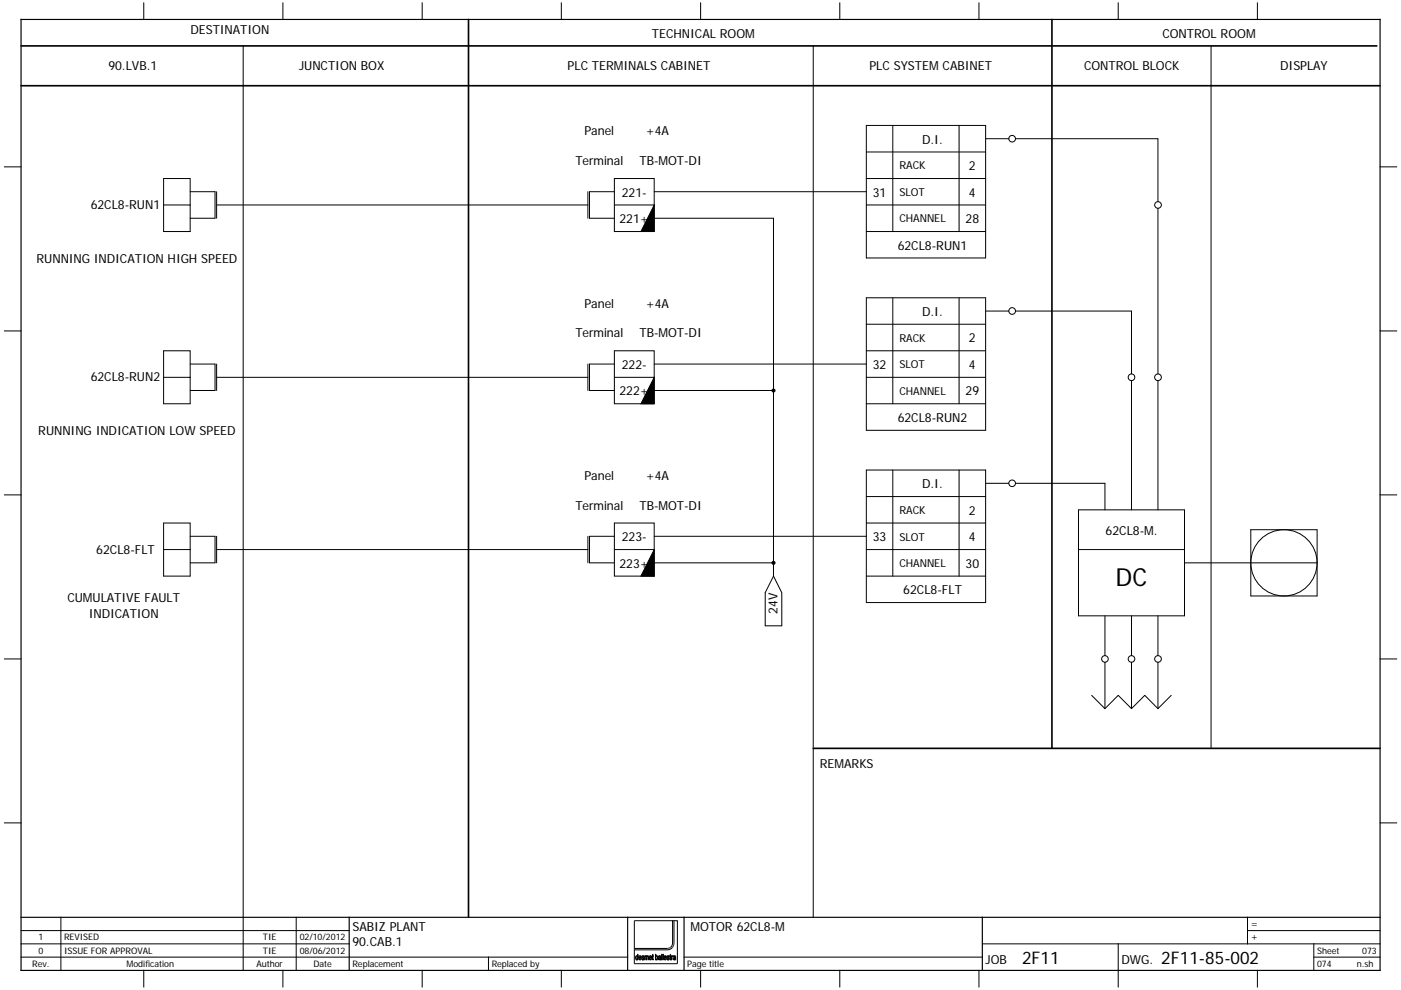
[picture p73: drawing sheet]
<svg xmlns="http://www.w3.org/2000/svg" width="297mm" height="210mm" viewBox="0 0 297 210" stroke-linecap="round" stroke-linejoin="round" font-family="sans-serif">
<defs><g id="words">
<text font-size="5.3" x="236.5" y="124.3">DC</text>
<g font-size="3.7">
<text x="216.7" y="204.4">2F11</text>
<text x="246.2" y="204.4">2F11-85-002</text>
</g>
<g font-size="2.6">
<text x="40.4" y="7.2">DESTINATION</text>
<text x="138.2" y="8">TECHNICAL ROOM</text>
<text x="246.4" y="8">CONTROL ROOM</text>
<text x="23" y="14.8">90.LVB.1</text>
<text x="63.4" y="14.8">JUNCTION BOX</text>
<text x="120.4" y="14.8">PLC TERMINALS CABINET</text>
<text x="184.3" y="14.8">PLC SYSTEM CABINET</text>
<text x="229.8" y="14.8">CONTROL BLOCK</text>
<text x="271.4" y="14.8">DISPLAY</text>
<text x="123.9" y="28.7">Panel</text>
<text x="136.9" y="28.7">+4A</text>
<text x="122" y="35">Terminal</text>
<text x="135.6" y="35">TB-MOT-DI</text>
<text x="195.5" y="30.4">D.I.</text>
<text x="131.8" y="41.7">221-</text>
<text x="185" y="41.7">31</text>
<text x="205.4" y="36.1">2</text>
<text x="205.4" y="41.7">4</text>
<text x="19.2" y="44.3">62CL8-RUN1</text>
<text x="131.3" y="47.3">221+</text>
<text x="204.7" y="47.3">28</text>
<text x="190.3" y="52.9">62CL8-RUN1</text>
<text x="7.7" y="55.8">RUNNING INDICATION HIGH SPEED</text>
<text x="123.9" y="65.2">Panel</text>
<text x="136.9" y="65.2">+4A</text>
<text x="122" y="71.6">Terminal</text>
<text x="135.6" y="71.6">TB-MOT-DI</text>
<text x="195.5" y="67">D.I.</text>
<text x="205.4" y="72.6">2</text>
<text x="19.2" y="80.9">62CL8-RUN2</text>
<text x="131.3" y="83.9">222+</text>
<text x="131.8" y="78.2">222-</text>
<text x="185" y="78.2">32</text>
<text x="204.7" y="83.9">29</text>
<text x="205.4" y="78.2">4</text>
<text x="190.3" y="89.5">62CL8-RUN2</text>
<text x="8.1" y="92.3">RUNNING INDICATION LOW SPEED</text>
<text x="123.9" y="101.8">Panel</text>
<text x="136.9" y="101.8">+4A</text>
<text x="195.5" y="103.5">D.I.</text>
<text x="122" y="108.1">Terminal</text>
<text x="135.6" y="108.1">TB-MOT-DI</text>
<text x="205.4" y="109.2">2</text>
<text x="234.4" y="113.4">62CL8-M.</text>
<text x="20.4" y="117.4">62CL8-FLT</text>
<text x="131.8" y="114.8">223-</text>
<text x="185" y="114.8">33</text>
<text x="205.4" y="114.8">4</text>
<text x="131.3" y="120.4">223+</text>
<text x="204.7" y="120.4">30</text>
<text x="14.3" y="127.8">CUMULATIVE FAULT</text>
<text x="18.8" y="131">INDICATION</text>
<text x="164.8" y="130.2" transform="rotate(-90 164.8 130.2)">24V</text>
<text x="191.5" y="126">62CL8-FLT</text>
<text x="173.8" y="162.9">REMARKS</text>
<text x="74.7" y="197.4">SABIZ PLANT</text>
<text x="146.4" y="197.4">MOTOR 62CL8-M</text>
<text x="74.7" y="200.6">90.CAB.1</text>
<text x="209" y="204.4">JOB</text>
<text x="237.8" y="204.4">DWG.</text>
</g>
<g font-size="2.3">
<text x="190.7" y="35.9">RACK</text>
<text x="190.7" y="41.6">SLOT</text>
<text x="190.7" y="47.2">CHANNEL</text>
<text x="190.7" y="72.5">RACK</text>
<text x="190.7" y="83.7">CHANNEL</text>
<text x="190.7" y="78.1">SLOT</text>
<text x="190.7" y="109">RACK</text>
<text x="190.7" y="114.7">SLOT</text>
<text x="190.7" y="120.3">CHANNEL</text>
</g>
<g font-size="2.1">
<text x="265.2" y="196.7">=</text>
<text x="265.2" y="199.5">+</text>
</g>
<g font-size="1.9">
<text x="8.1" y="202.3">0</text>
<text x="8.1" y="199.5">1</text>
<text x="13.6" y="202.3">ISSUE FOR APPROVAL</text>
<text x="13.6" y="199.5">REVISED</text>
<text x="55.7" y="202.3">TIE</text>
<text x="55.7" y="199.5">TIE</text>
<text x="63.5" y="202.3">08/06/2012</text>
<text x="63.5" y="199.5">02/10/2012</text>
<text x="279.2" y="202.3">Sheet</text>
<text x="288.8" y="202.3">073</text>
<text x="6.8" y="205.1">Rev.</text>
<text x="26.8" y="205.1">Modification</text>
<text x="54.4" y="205.1">Author</text>
<text x="66.4" y="205.1">Date</text>
<text x="74.7" y="205.1">Replacement</text>
<text x="104.3" y="205.1">Replaced by</text>
<text x="145.7" y="205.1">Page title</text>
<text x="279.2" y="205.1">074</text>
<text x="287.7" y="205.1">n.sh</text>
</g>
</g></defs>
<path d="M209.8 .5l-209 209M296.2 .6l-295.4 208.8M.8 209.2l.3 .3" fill="none" stroke="#fff" stroke-width=".21"/>
<g fill="none" stroke="#010101" stroke-width=".21">
<path d="M30.5 .6v3.5M60 .6v3.5M89.5 .6v3.5M119 .6v3.5M148.5 .6v3.5M178.1 .6v3.5M207.6 .6v3.5M237.1 .6v3.5M266.6 .6v3.5M.9 35.4h3.6M292.6 35.4h3.5M.9 70.2h3.6"/>
<path d="M292.6 70.2h3.5M.9 105h3.6M292.6 105h3.5M.9 139.8h3.6M292.6 139.8h3.5M.9 174.5h3.6M292.6 174.5h3.5M4.5 197.4h69.5M12.9 194.6v11.2M51.6 194.6v11.2M62.8 194.6v11.2M134.5 195.3h8.1v5a1.08 1.08 0 0 1-1.1 .9h-7z"/>
<path d="M264.5 197.4h28.1M264.5 194.6v5.6M4.5 203h128.6M4.5 200.2h69.5M30.5 205.8v3.5M60 205.8v3.5M89.5 205.8v3.5M103.6 203v2.8M119 205.8v3.5M135.6 203.4h.1M135.6 203.4l.1 .1M135.6 202.8h.2l.1 .3h-.4z"/>
<path d="M135.7 203.5h.1M135.9 202.8h.1M135.9 202.8l.1 .4-.2-.1v.1h-.3l.1 .2M135.9 202.8a.4 .4 0 0 0-.5 .2 .4 .4 0 0 0 .1 .5l.2 .1 .3-.3-.3 .2M148.5 205.8v3.5M178.1 205.8v3.5M207.6 205.8v3.5M208.3 200.2h84.3M237.1 200.2v9.1M266.6 205.8v3.5M278.6 203h14M278.6 200.2v5.6"/>
</g>
<path d="M4.5 4.1h288.1v201.7h-288.1zM4.5 194.6h288.1M74 194.6v11.2M133.1 194.6v11.2M145 194.6v11.2M208.3 194.6v11.2" fill="none" stroke="#010101" stroke-width=".25"/>
<path d="M135.6 202.7l.3 .2 .1 .3h-.2v-.3l-.2-.1-.1 .3h.3v.1h-.3l.1 .2 .1 .1 .3-.2a.32 .32 0 0 1-.5 .3 .32 .32 0 0 1-.1-.5z" fill="#010101"/>
<path d="M137.8 202.7a.43 .43 0 0 0-.2 .6 .43 .43 0 0 0 .5 .2l.1-.2-.3 .2-.1-.1M137.8 203.4h.1M137.8 202.8h.2l.1 .3h-.4zM137.8 202.7l.3 .1M137.8 202.7h.1M138.1 202.8h.1M138.1 202.8l.1 .4h-.2v-.1v.1h-.3l.1 .2" fill="none" stroke="#010101" stroke-width=".21"/>
<path d="M137.7 202.8l.3-.1 .1 .1 .1 .4h-.2l.1-.1-.1-.3-.2 .1-.1 .2h.3v.1h-.3l.1 .3 .4-.2-.3 .3-.2-.2z" fill="#010101"/>
<path d="M139.1 203.3h.1M139.1 203.3v-.1a.24 .24 0 0 1 0-.3 .24 .24 0 0 1 .3 0 .24 .24 0 0 1 0 .4l-.2 .2M139.1 203.3l.1 .2M139.2 203.5v.1M139.2 203.5h.1M139.3 202.7h.1M139.4 202.7l.1 .2M139.4 202.7l-.3 .1-.1-.4v1.2l.1-.1 .1 .1M139.5 202.9l-.1 .5-.2 .2M139.5 202.9h.1" fill="none" stroke="#010101" stroke-width=".21"/>
<path d="M139 202.4l.1 .4a.43 .43 0 0 1 .4 .3 .43 .43 0 0 1-.2 .5v-.8a.44 .44 0 0 0-.1 .8l-.1-.1-.1 .1z" fill="#010101"/>
<g fill="none" stroke="#010101" stroke-width=".21">
<path d="M139.7 203.1l-.1 .3 .2 .2M139.7 202.7h.3l.1 .2v.7l-.1-.1-.2 .1M139.7 202.7h.1M139.7 202.7l-.1 .2 .3-.1 .1 .1-.3 .2M139.7 203.1h.1M139.8 203.5v.1zM139.9 203.4v.1M140 202.7h.1"/>
<circle cx="139.9" cy="203.3" r=".17"/>
</g>
<path d="M139.7 202.7l.4 .1v.8l-.1-.1-.2 .1 .2-.5-.3 .2 .1 .3-.2-.1v-.3l.4-.2-.1-.2-.3 .1z" fill="#010101"/>
<path d="M140.9 203.4h.1M140.9 203.4l.1 .1M140.9 202.8h.2l.1 .3h-.3zM141 203.5h.1M141.2 202.8h.1M141.2 202.8l.1 .4h-.2v-.1l-.2 .1v.2M141.2 202.8a.4 .4 0 0 0-.5 .2 .4 .4 0 0 0 .2 .5l.2 .1 .2-.3-.2 .2" fill="none" stroke="#010101" stroke-width=".21"/>
<path d="M141 202.7l.3 .2v.2l-.2 .1 .1-.3h-.3v.2h.2l-.2 .1 .1 .3 .3-.2-.2 .3a.49 .49 0 0 1-.4-.4 .49 .49 0 0 1 .3-.5z" fill="#010101"/>
<g fill="none" stroke="#010101" stroke-width=".21">
<path d="M142.9 202.7l.3 .1 .1 .8-.6-.1 .1-.3 .2-.1M142.9 202.7h.1M142.9 202.7l-.2 .2 .4-.1v.3M142.9 203.1h.1M143 203.1h.1M143.1 202.7h.1"/>
<circle cx="143.1" cy="203.3" r=".17"/>
</g>
<path d="M142.8 202.8h.4l.1 .8h-.3l.1-.5-.2 .2 .1 .3-.3-.1 .1-.3 .3-.2-.1-.2-.3 .1z" fill="#010101"/>
<path d="M134.9 203.4h.1M134.9 203.4v-.5a.3 .3 0 0 1 .3 .2 .3 .3 0 0 1-.2 .4M134.9 203.4l.1 .1M134.9 202.7a.58 .58 0 0 0 .1 .9v-.1M135 202.7l.2 .1 .1-.4v1.2l-.1-.1-.2 .1v-.1M135 202.7h-.1M135 203.5h.1" fill="none" stroke="#010101" stroke-width=".21"/>
<path d="M135.2 202.4l.1 1.2-.1-.1-.2 .1 .2-.3-.2-.5-.1 .2 .1 .6a.48 .48 0 0 1-.2-.5 .48 .48 0 0 1 .3-.4l.1 .1z" fill="#010101"/>
<path d="M136.2 203.4h.1M136.2 203.5h.1M136.3 203.5h.1M136.4 202.7h.1M136.4 202.7a.28 .28 0 0 0-.3 .3 .28 .28 0 0 0 .3 .3l-.1 .2M136.4 202.7l.1 .2-.2-.1-.1 .2a.32 .32 0 0 1 .4 .3 .32 .32 0 0 1-.4 .3l-.1-.3 .1 .1" fill="none" stroke="#010101" stroke-width=".21"/>
<path d="M136.1 202.8l.3-.1 .1 .2-.2-.1-.1 .2a.32 .32 0 0 1 .4 .3 .32 .32 0 0 1-.4 .3l-.1-.3 .2 .2 .2-.2-.4-.2z" fill="#010101"/>
<path d="M136.7 202.7l.1 .1 .2-.1 .1 .1 .3-.1 .1 .9-.1-.8-.2 .1-.1 .7v-.7l-.2-.1-.2 .8zM137 202.7h.1M137.2 202.9h.1" fill="none" stroke="#010101" stroke-width=".21"/>
<path d="M136.7 202.7l.1 .1 .2-.1 .1 .1 .3-.1 .1 .9-.2-.8-.1 .2v.6l-.2-.8-.2 .1-.1 .7z" fill="#010101"/>
<path d="M138.3 202.5l.1-.1 .2 .3v.9l-.3-.1zM138.4 203.4h.1" fill="none" stroke="#010101" stroke-width=".21"/>
<path d="M138.3 202.5l.1-.1 .2 .3v.9l-.3-.1z" fill="#010101"/>
<path d="M140.3 202.4l.1 1.2z" fill="none" stroke="#010101" stroke-width=".21"/>
<path d="M140.3 202.4l.1 1.2z" fill="#010101"/>
<path d="M140.5 202.4l.1 1.2z" fill="none" stroke="#010101" stroke-width=".21"/>
<path d="M140.5 202.4l.1 1.2z" fill="#010101"/>
<path d="M141.6 203.4h.1M141.6 203.5h.1M141.7 203.5h.1M141.8 202.7l.1 .2-.2-.1-.2 .2a.32 .32 0 0 1 .4 .3 .32 .32 0 0 1-.3 .3l-.2-.3 .2 .1M141.8 202.7h.1M141.8 202.7a.28 .28 0 0 0-.4 .3 .28 .28 0 0 0 .4 .3l-.1 .2" fill="none" stroke="#010101" stroke-width=".21"/>
<path d="M141.5 202.8l.3-.1 .1 .2-.2-.1-.2 .2a.31 .31 0 0 1 .5 .3 .31 .31 0 0 1-.5 .2l-.1-.2 .3 .2 .1-.1-.3-.3z" fill="#010101"/>
<path d="M142.1 202.5l.1-.1 .1 .3v.9l-.2-.1zM142.2 203.4h.1" fill="none" stroke="#010101" stroke-width=".21"/>
<path d="M142.1 202.5l.1-.1 .1 .3v.9l-.2-.1z" fill="#010101"/>
<path d="M142.4 202.7l.1 .1 .2-.1-.2 .2v.7zM142.7 202.7h.1" fill="none" stroke="#010101" stroke-width=".21"/>
<path d="M142.4 202.7l.1 .1 .2-.1-.2 .2v.7z" fill="#010101"/>
<g fill="none" stroke="#010101" stroke-width=".21">
<path d="M51.6 9.7v184.9M172.4 9.7v184.9M256.8 9.7v149M130.3 37.9h8.4v11.2h-8.4zM183.7 32.2h25.3M183.7 26.6h25.3v28.1h-25.3zM183.7 37.9h25.3M189.3 26.6v22.5M203.3 26.6v22.5M40.3 43.5v-5.6h-5.6v11.2h5.6v-5.6h-5.6M130.3 43.5h8.4M138.7 46.3h25.3v75.9"/>
<path d="M138.7 43.5l-2.8 5.6h2.8M138.7 40.7h45M138.7 43.5v5.6M183.7 43.5h25.3M183.7 49.1h25.3M183.7 99.7h25.3v28.1h-25.3zM189.3 99.7v22.5M203.3 99.7v22.5M34.7 116.6h5.6v5.6h-5.6v-11.3h5.6v5.7M130.3 110.9h8.4v11.3h-8.4zM130.3 116.6h8.4M138.7 113.7h45"/>
<path d="M138.7 119.4h25.6M183.7 105.3h25.3M183.7 110.9h25.3M183.7 116.6h25.3M164 122.2l1.8 3.5v7h-3.6v-7zM183.7 122.2h25.3M234.3 130.6v8.5M231.5 147.5l2.8 2.8M234.3 140.5v9.8M237.1 147.5l-2.8 2.8M142.6 195.3h.3M142.9 195.3v4.8a1.41 1.41 0 0 1-1.4 1.4h-7"/>
<path d="M142.9 195.3h.7v9.1h-9.1v-3.2M145 203h63.3"/>
<circle cx="234.3" cy="139.8" r=".7"/>
</g>
<g fill="none" stroke="#010101" stroke-width=".35">
<path d="M4.5 18.2h288.1M4.5 9.7h287.4M99.3 4.1v190.5M223 4.1v154.6M172.4 158.7h120.2"/>
<circle cx="164" cy="119.4" r=".25"/>
</g>
<path d="M138.7 43.5v5.6h-2.8z" fill="#010101"/>
<path d="M138.7 116.6v5.6h-2.8z" fill="none" stroke="#010101" stroke-width=".21"/>
<path d="M138.7 116.6v5.6h-2.8z" fill="#010101"/>
<g fill="none" stroke="#010101" stroke-width=".21">
<path d="M209 29.4h4.9M215.3 29.4h30.2v13.4M40.3 40.7h5.3v5.6h-5.3M45.9 43.5h78.7M45.9 40.7v5.6M124.6 40.7v5.6M130.3 40.7h-5.3v5.6h5.3M245.5 44.2v35.1M130.3 74.4h8.4v11.2h-8.4zM138.7 77.2h45M183.7 68.8h25.3M183.7 63.2h25.3v28.1h-25.3z"/>
<path d="M183.7 74.4h25.3M189.3 63.2v22.4M203.3 63.2v22.4M209 66h4.9M215.3 66h24.6v13.3M40.3 80v-5.6h-5.6v11.2h5.6v-5.6h-5.6M130.3 80h8.4M138.7 80l-2.8 5.6h2.8M138.7 80v5.6M183.7 80h25.3M183.7 85.6h25.3M239.9 80.7v27.4"/>
<path d="M245.5 80.7v27.4M40.3 113.7h5.3v5.7h-5.3M45.9 113.7v5.7M45.9 116.6h78.7M124.6 113.7v5.7M130.3 113.7h-5.3v5.7h5.3M209 102.5h4.9M215.3 102.5h19v5.6M228.7 116.6h22.4M228.7 108.1h22.4v22.5h-22.4zM251.1 119.4h28.1M265.2 112.4h14v14h-14z"/>
<circle cx="214.6" cy="29.4" r=".7"/>
<circle cx="245.5" cy="43.5" r=".7"/>
<circle cx="214.6" cy="66" r=".71"/>
<circle cx="239.9" cy="80" r=".71"/>
<circle cx="245.5" cy="80" r=".71"/>
<circle cx="214.6" cy="102.5" r=".7"/>
<circle cx="272.2" cy="119.4" r="7"/>
</g>
<path d="M138.7 80v5.6h-2.8z" fill="#010101"/>
<g fill="none" stroke="#010101" stroke-width=".21">
<path d="M40.3 77.2h5.3v5.6h-5.3M45.9 77.2v5.6M124.6 77.2v5.6M130.3 77.2h-5.3v5.6h5.3M45.9 80h78.7M138.7 82.8h25.6M239.9 130.6v8.5M245.5 130.6v8.5M237.1 147.5l2.8 2.8M239.9 140.5v9.8M245.5 140.5v9.8M245.5 150.3l-2.8-2.8-2.8 2.8"/>
<path d="M248.3 147.5l-2.8 2.8"/>
<circle cx="239.9" cy="139.8" r=".7"/>
<circle cx="245.5" cy="139.8" r=".71"/>
</g>
<circle cx="164" cy="82.8" r=".25" fill="none" stroke="#010101" stroke-width=".35"/>
<use href="#words"/>
</svg>
